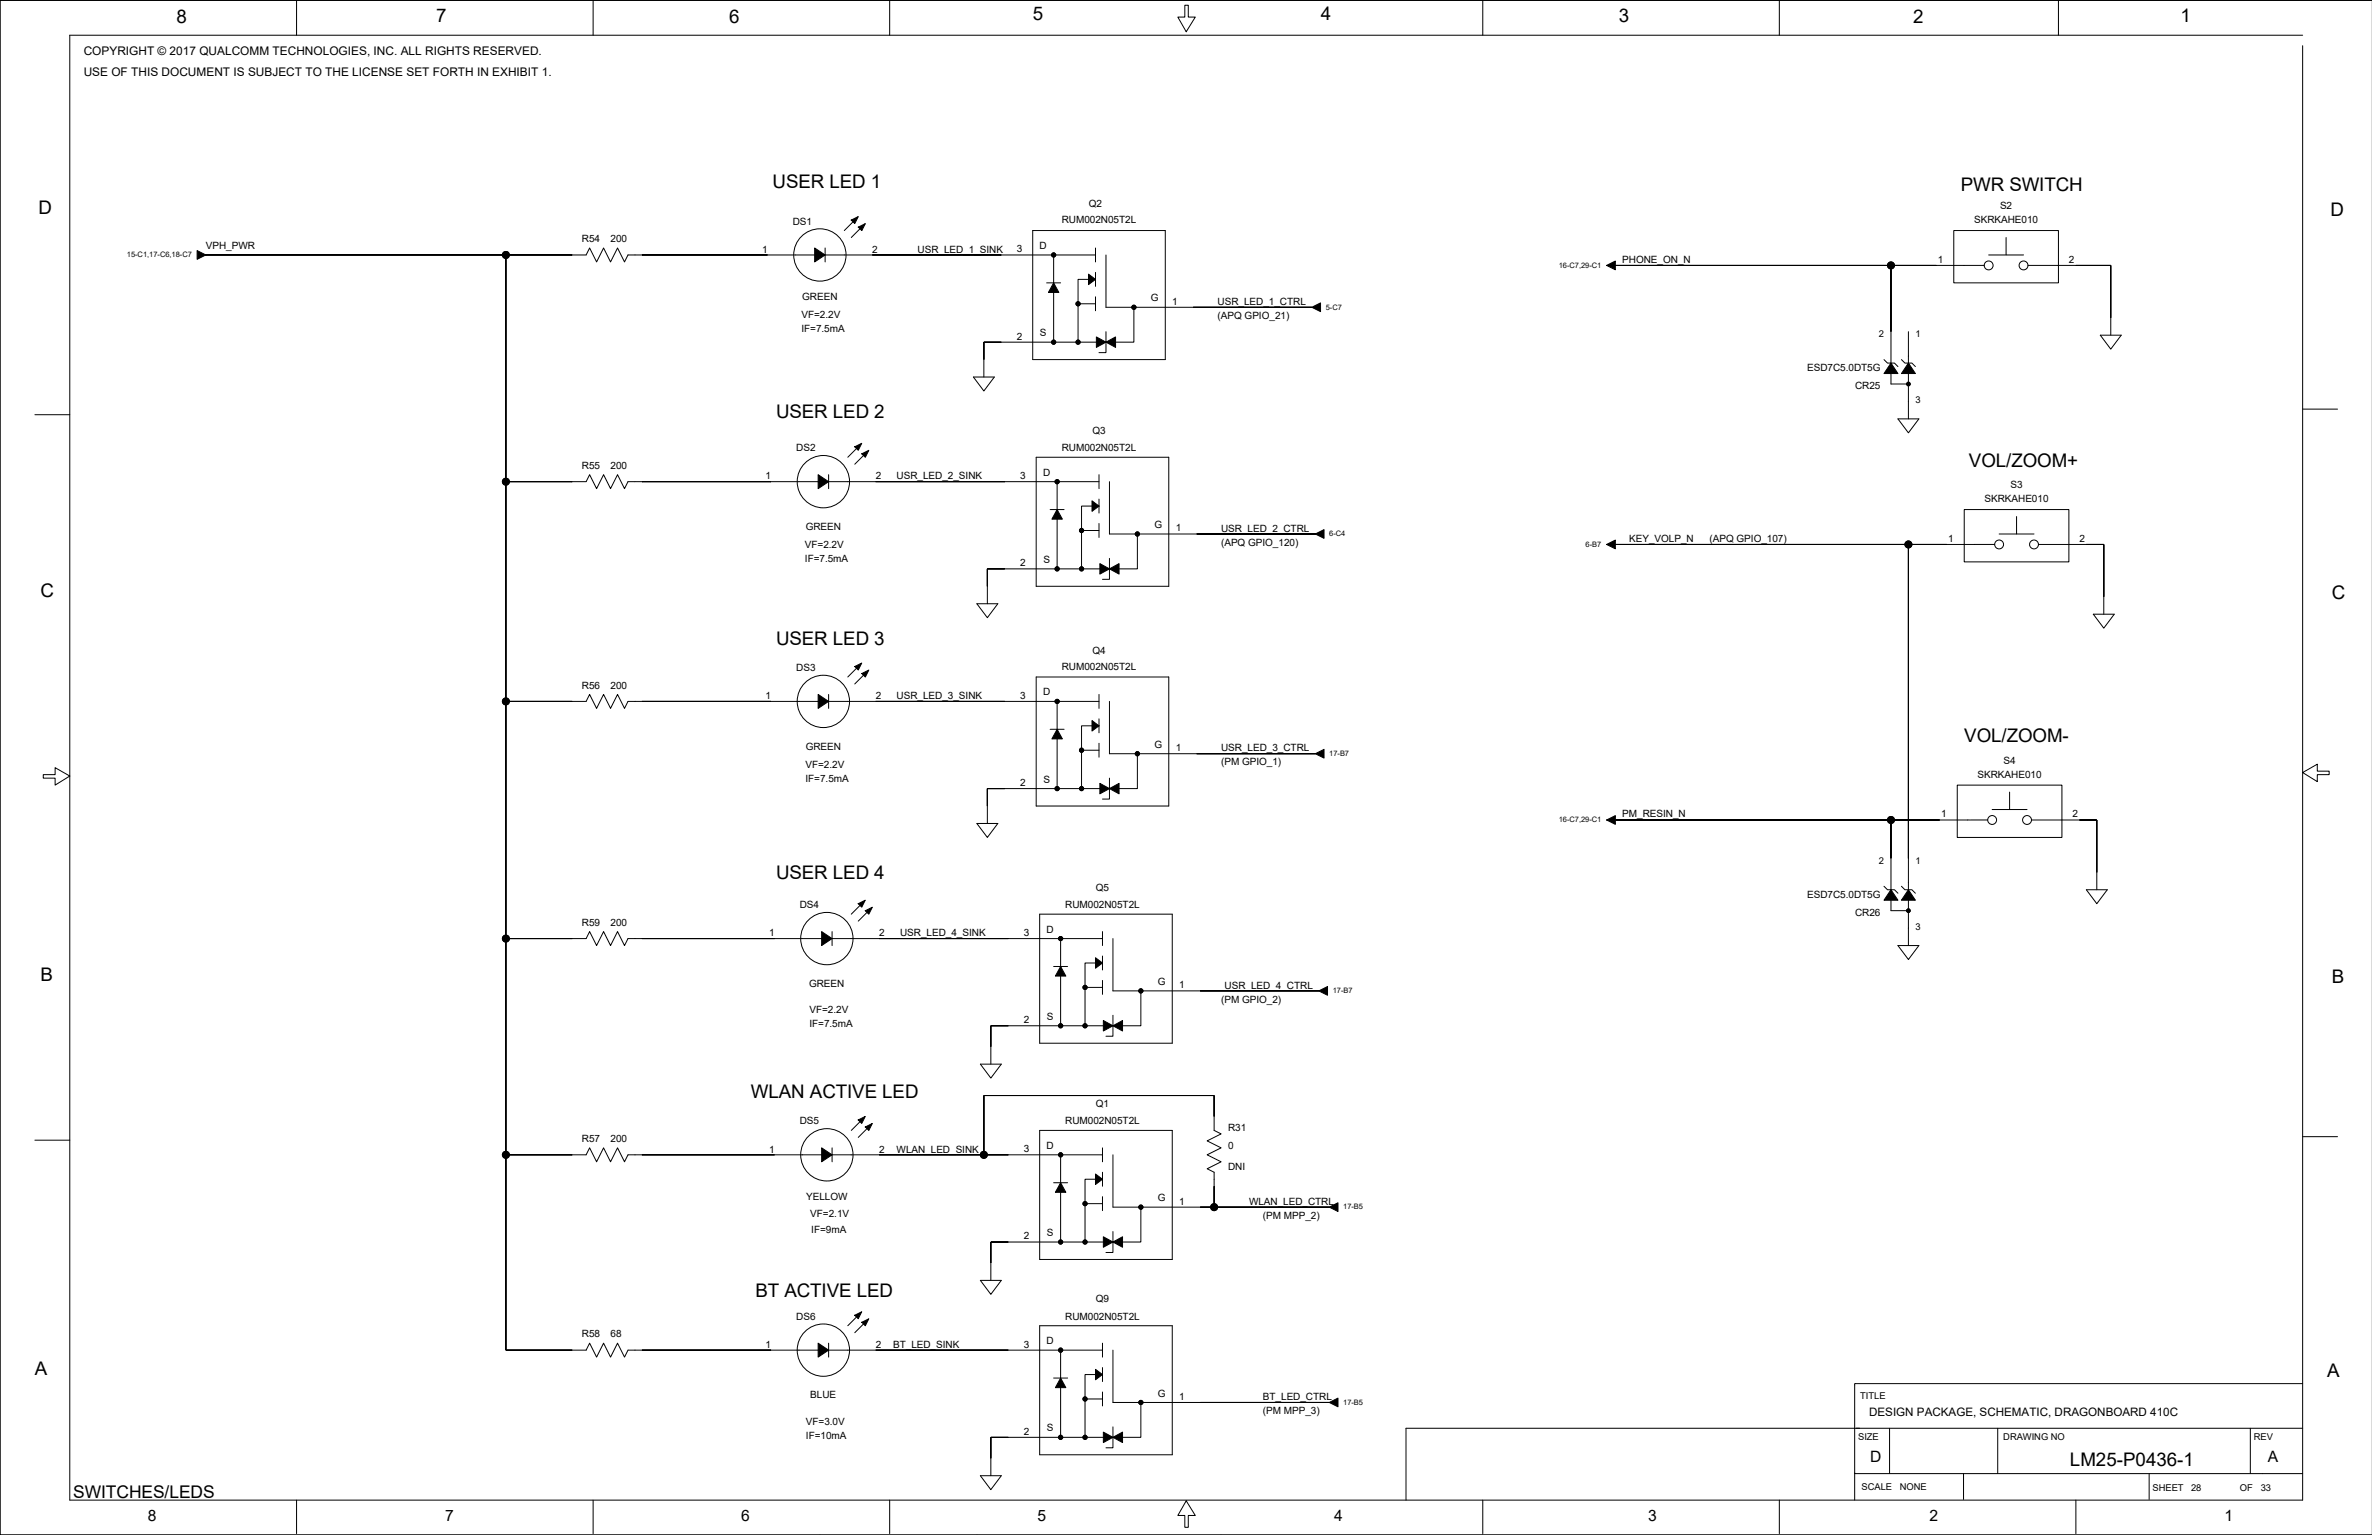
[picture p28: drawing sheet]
<svg xmlns="http://www.w3.org/2000/svg" width="863mm" height="559mm" viewBox="0 0 863 559" stroke-linecap="round" stroke-linejoin="round" font-family="sans-serif">
<defs><g id="words">
<g font-size="6.8">
<text x="64.2" y="8.2">8</text>
<text x="158.7" y="8">7</text>
<text x="265.4" y="8.2">6</text>
<text x="375.8" y="7.5">5</text>
<text x="480.7" y="7.5">4</text>
<text x="589.1" y="8">3</text>
<text x="696.3" y="8.2">2</text>
<text x="793.6" y="8">1</text>
<text x="281.2" y="68.4">USER LED 1</text>
<text x="713.6" y="69.7">PWR SWITCH</text>
<text x="14" y="77.8">D</text>
<text x="848.2" y="78.6">D</text>
<text x="282.4" y="152.2">USER LED 2</text>
<text x="716.6" y="170">VOL/ZOOM+</text>
<text x="14.7" y="217.5">C</text>
<text x="848.7" y="218.2">C</text>
<text x="282.4" y="234.8">USER LED 3</text>
<text x="714.9" y="270.3">VOL/ZOOM-</text>
<text x="282.4" y="319.8">USER LED 4</text>
<text x="14.7" y="357.1">B</text>
<text x="848.7" y="357.9">B</text>
<text x="273.3" y="399.8">WLAN ACTIVE LED</text>
<text x="275" y="472.2">BT ACTIVE LED</text>
<text x="12.7" y="500.6">A</text>
<text x="846.9" y="501.4">A</text>
<text x="753.3" y="533.8">LM25-P0436-1</text>
</g>
<text font-size="6.3" x="26.7" y="545.2">SWITCHES/LEDS</text>
<g font-size="5.7">
<text x="680.6" y="532.1">D</text>
<text x="825.3" y="532.1">A</text>
<text x="53.8" y="553.7">8</text>
<text x="162" y="553.7">7</text>
<text x="269.7" y="553.7">6</text>
<text x="377.6" y="553.7">5</text>
<text x="485.5" y="553.7">4</text>
<text x="599.8" y="553.7">3</text>
<text x="702.1" y="553.7">2</text>
<text x="809.6" y="553.7">1</text>
</g>
<g font-size="4.3">
<text x="30.5" y="20">COPYRIGHT © 2017 QUALCOMM TECHNOLOGIES, INC. ALL RIGHTS RESERVED.</text>
<text x="30.5" y="27.8">USE OF THIS DOCUMENT IS SUBJECT TO THE LICENSE SET FORTH IN EXHIBIT 1.</text>
</g>
<text font-size="4.2" x="680.2" y="515.5">DESIGN PACKAGE, SCHEMATIC, DRAGONBOARD 410C</text>
<g font-size="3.6">
<text x="396.3" y="75.4">Q2</text>
<text x="727.9" y="76.1">S2</text>
<text x="288.5" y="81.8">DS1</text>
<text x="386.4" y="81.2">RUM002N05T2L</text>
<text x="718.4" y="81.2">SKRKAHE010</text>
<text x="211.8" y="88.1">R54</text>
<text x="222.2" y="88.1">200</text>
<text x="74.9" y="90.7">VPH_PWR</text>
<text x="277.3" y="92">1</text>
<text x="317.4" y="92">2</text>
<text x="333.9" y="92">USR_LED_1_SINK</text>
<text x="370" y="91.9">3</text>
<text x="378.3" y="90.7">D</text>
<text x="590.4" y="95.7">PHONE_ON_N</text>
<text x="705.2" y="95.7">1</text>
<text x="752.9" y="95.7">2</text>
<text x="292" y="109.1">GREEN</text>
<text x="418.9" y="109.7">G</text>
<text x="426.6" y="110.9">1</text>
<text x="443.1" y="111">USR_LED_1_CTRL</text>
<text x="291.7" y="115.6">VF=2.2V</text>
<text x="443.1" y="116.1">(APQ GPIO_21)</text>
<text x="291.7" y="120.7">IF=7.5mA</text>
<text x="370" y="123.6">2</text>
<text x="378.4" y="122.4">S</text>
<text x="657.7" y="135.2">ESD7C5.0DT5G</text>
<text x="675.1" y="141.6">CR25</text>
<text x="397.5" y="158">Q3</text>
<text x="289.8" y="164.3">DS2</text>
<text x="386.4" y="164.3">RUM002N05T2L</text>
<text x="211.8" y="170.7">R55</text>
<text x="222.2" y="170.7">200</text>
<text x="379.6" y="173.2">D</text>
<text x="278.6" y="174.5">1</text>
<text x="318.7" y="174.5">2</text>
<text x="326.3" y="174.5">USR_LED_2_SINK</text>
<text x="371.3" y="174.4">3</text>
<text x="731.7" y="177.7">S3</text>
<text x="722.3" y="182.8">SKRKAHE010</text>
<text x="293.2" y="192.9">GREEN</text>
<text x="420.1" y="192.2">G</text>
<text x="427.9" y="193.4">1</text>
<text x="444.4" y="193.6">USR_LED_2_CTRL</text>
<text x="593" y="197.2">KEY_VOLP_N</text>
<text x="622.2" y="197.4">(APQ GPIO_107)</text>
<text x="709" y="197.2">1</text>
<text x="756.7" y="197.2">2</text>
<text x="292.9" y="199.6">VF=2.2V</text>
<text x="444.4" y="198.6">(APQ GPIO_120)</text>
<text x="292.9" y="204.7">IF=7.5mA</text>
<text x="371.3" y="206.1">2</text>
<text x="379.7" y="204.9">S</text>
<text x="397.5" y="237.9">Q4</text>
<text x="289.8" y="244.3">DS3</text>
<text x="386.4" y="243.7">RUM002N05T2L</text>
<text x="211.8" y="250.6">R56</text>
<text x="222.2" y="250.6">200</text>
<text x="278.6" y="254.5">1</text>
<text x="318.7" y="254.5">2</text>
<text x="326.3" y="254.5">USR_LED_3_SINK</text>
<text x="371.3" y="254.4">3</text>
<text x="379.6" y="253.2">D</text>
<text x="293.2" y="272.9">GREEN</text>
<text x="420.1" y="272.2">G</text>
<text x="427.9" y="273.4">1</text>
<text x="444.4" y="273.6">USR_LED_3_CTRL</text>
<text x="293.1" y="279.4">VF=2.2V</text>
<text x="444.4" y="278.6">(PM GPIO_1)</text>
<text x="729.1" y="278">S4</text>
<text x="293.1" y="284.5">IF=7.5mA</text>
<text x="371.3" y="286.1">2</text>
<text x="379.7" y="284.9">S</text>
<text x="719.7" y="283.1">SKRKAHE010</text>
<text x="590.4" y="297.6">PM_RESIN_N</text>
<text x="706.5" y="297.6">1</text>
<text x="754.2" y="297.6">2</text>
<text x="398.8" y="324.3">Q5</text>
<text x="657.7" y="327">ESD7C5.0DT5G</text>
<text x="291.1" y="330.6">DS4</text>
<text x="387.7" y="330.6">RUM002N05T2L</text>
<text x="675.1" y="333.3">CR26</text>
<text x="211.8" y="337">R59</text>
<text x="222.2" y="337">200</text>
<text x="279.9" y="340.9">1</text>
<text x="320" y="340.9">2</text>
<text x="327.6" y="340.9">USR_LED_4_SINK</text>
<text x="372.6" y="340.7">3</text>
<text x="380.9" y="339.5">D</text>
<text x="294.4" y="359.3">GREEN</text>
<text x="421.4" y="358.6">G</text>
<text x="429.2" y="359.8">1</text>
<text x="445.7" y="359.9">USR_LED_4_CTRL</text>
<text x="444.4" y="365">(PM GPIO_2)</text>
<text x="294.6" y="368.8">VF=2.2V</text>
<text x="381" y="371.3">S</text>
<text x="294.6" y="373.9">IF=7.5mA</text>
<text x="372.6" y="372.5">2</text>
<text x="398.8" y="403">Q1</text>
<text x="291.1" y="409.4">DS5</text>
<text x="387.7" y="409.4">RUM002N05T2L</text>
<text x="446.9" y="411.9">R31</text>
<text x="211.8" y="415.7">R57</text>
<text x="222.2" y="415.7">200</text>
<text x="279.9" y="419.6">1</text>
<text x="320" y="419.6">2</text>
<text x="326.3" y="419.6">WLAN_LED_SINK</text>
<text x="372.6" y="419.4">3</text>
<text x="380.9" y="418.2">D</text>
<text x="446.9" y="418.2">0</text>
<text x="446.9" y="425.9">DNI</text>
<text x="293.4" y="436.7">YELLOW</text>
<text x="421.4" y="437.3">G</text>
<text x="294.9" y="443.2">VF=2.1V</text>
<text x="429.2" y="438.5">1</text>
<text x="454.6" y="438.6">WLAN_LED_CTRL</text>
<text x="459.6" y="443.7">(PM MPP_2)</text>
<text x="295.3" y="449">IF=9mA</text>
<text x="381" y="450">S</text>
<text x="372.6" y="451.2">2</text>
<text x="398.8" y="474.1">Q9</text>
<text x="289.8" y="480.5">DS6</text>
<text x="387.7" y="480.5">RUM002N05T2L</text>
<text x="211.8" y="486.8">R58</text>
<text x="222.2" y="486.8">68</text>
<text x="278.6" y="490.7">1</text>
<text x="318.7" y="490.7">2</text>
<text x="325" y="490.7">BT_LED_SINK</text>
<text x="372.6" y="490.5">3</text>
<text x="380.9" y="489.4">D</text>
<text x="294.9" y="509.1">BLUE</text>
<text x="421.4" y="508.4">G</text>
<text x="429.2" y="509.6">1</text>
<text x="459.6" y="509.7">BT_LED_CTRL</text>
<text x="459.6" y="514.8">(PM MPP_3)</text>
<text x="293.3" y="518.6">VF=3.0V</text>
<text x="381" y="521.1">S</text>
<text x="293.3" y="523.7">IF=10mA</text>
<text x="372.6" y="522.3">2</text>
</g>
<g font-size="3.4">
<text x="683.8" y="122.7">2</text>
<text x="697.1" y="122.7">1</text>
<text x="697.1" y="146.9">3</text>
<text x="683.8" y="314.5">2</text>
<text x="697.1" y="314.5">1</text>
<text x="697.1" y="338.6">3</text>
<text x="677" y="509.3">TITLE</text>
<text x="676.2" y="524.3">SIZE</text>
<text x="729.1" y="524.3">DRAWING NO</text>
<text x="820.2" y="524.3">REV</text>
<text x="677.5" y="542.6">SCALE</text>
<text x="691.4" y="542.6">NONE</text>
<text x="783.4" y="542.8">SHEET</text>
<text x="797.4" y="542.8">28</text>
<text x="815.2" y="542.8">OF</text>
<text x="822.8" y="542.8">33</text>
</g>
<g font-size="2.7">
<text x="46.2" y="93.6">15-C1,17-C6,18-C7</text>
<text x="567.3" y="97.4">16-C7,29-C1</text>
<text x="482.5" y="112.7">5-C7</text>
<text x="483.8" y="195.2">6-C4</text>
<text x="577.1" y="199">6-B7</text>
<text x="483.8" y="275.2">17-B7</text>
<text x="567.3" y="299.3">16-C7,29-C1</text>
<text x="485" y="361.5">17-B7</text>
<text x="488.8" y="440.3">17-B5</text>
<text x="488.8" y="511.4">17-B5</text>
</g>
</g></defs>
<g fill="none" stroke="#000" stroke-width=".36">
<path d="M0 .1h863.3h-863.3v558.7zM107.9 .1v12.7M215.9 .1v12.7M323.8 .1v12.7M431.2 1.9h1.3v4.3h2.5l-3.3 5.4-3-5.4h2.5zM539.6 .1v12.7M647.6 .1v12.7M749.1 .1v12.7M838 12.8h-812.6v533.3h812.6v-529.5M74.9 92.8h138.4l1.3-2.5 2.5 5.1 2.6-5.1 2.5 5.1 2.5-5.1 2.6 5.1 1.2-2.6h68.6M74.9 92.8h.1M184.1 92.8v398.7h29.2l1.3-2.5 2.5 5 2.6-5 2.5 5 2.5-5 2.6 5 1.2-2.5h69.9"/>
<path d="M299.7 92.8h83.8M300.3 90.3v5.1M311.1 80.1l-3.8 3.8M313.6 82.7l-3.8 3.8M375.8 83.9h48.3v47h-48.3zM383.5 92.8h.1M398.7 90.3v5.1M398.7 99.2v5M398.7 92.8h-15.2v31.8M402.5 92.8v19.1h74.9M587.9 96.6h.1M688.2 96.6v38.1"/>
<path d="M711 83.9h38.1v19.1h-38.1zM722.1 96.6h-134.2M723.7 92.8h12.7M730.1 86.5v6.3M738 96.6h30.2v25.4M380.9 103h5.1M392.3 110.6h6.4M392.3 110.6h.1M398.7 108.1v5M398.7 101.7h-6.4v22.9M412.7 111.9v12.7h-29.2M412.7 111.9h.1"/>
<path d="M477.4 111.9h.1M354.2 137.3h7.7l-3.8 5zM383.5 124.6h-25.4v12.7M383.5 124.6h.1M392.3 124.6h.1M402.5 120.7v7.7h-2.5M685.6 130.9l1.3 1.3h2.6l1.2 1.2M688.2 136v3.8h6.3M692 130.9l1.3 1.3h2.5l1.3 1.2M694.5 120.7v31.8M764.4 122h7.6l-3.8 5.1zM12.7 151h12.7"/>
<path d="M690.7 152.5h7.6l-3.8 5.1zM694.5 146.1h.1M838 148.9h12.7M184.1 175.3h29.2l1.3-2.5 2.5 5.1 2.6-5.1 2.5 5.1 2.5-5.1 2.6 5.1 1.2-2.6h69.9M300.9 175.3h83.8M301.6 172.8v5.1M312.3 162.7l-3.8 3.8M314.9 165.2l-3.8 3.8M377.1 166.5h48.3v46.9h-48.3zM384.7 175.3h.1M400 172.8v5.1M400 175.3h-15.3v31.8"/>
<path d="M403.8 175.3v19.1h74.9M382.2 185.5h5.1M393.6 193.1h6.4M393.6 193.1h.1M400 181.7v5.1M400 190.6v5.1M400 184.2h-6.4v22.9M413.9 194.4v12.7h-29.2M413.9 194.4h.1M478.7 194.4h.1M587.9 198.2h.1M694.5 198.2v146"/>
<path d="M714.8 185.5h38.1v19.1h-38.1zM725.9 198.2h-138M727.5 194.4h12.7M733.9 188v6.4M741.9 198.2h23.7v25.4M355.5 219.8h7.6l-3.8 5.1zM384.7 207.1h-25.4v12.7M384.7 207.1h.1M393.6 207.1h.1M403.8 203.3v7.6h-2.6M761.8 223.6h7.6l-3.8 5.1zM184.1 255.3h29.2l1.3-2.5 2.5 5.1 2.6-5.1 2.5 5.1 2.5-5.1 2.6 5.1 1.2-2.6h69.9"/>
<path d="M300.9 255.3h83.8M301.6 252.8v5.1M312.3 242.6l-3.8 3.9M314.9 245.2l-3.8 3.8M377.1 246.5h48.3v46.9h-48.3zM384.7 255.3h.1M400 252.8v5.1M400 255.3h-15.3v31.8M403.8 255.3v19.1h74.9M382.2 265.5h5.1M393.6 273.1h6.4M393.6 273.1h.1"/>
<path d="M400 261.7v5.1M400 270.6v5.1M400 264.2h-6.4v22.9M413.9 274.4v12.7h-29.2M413.9 274.4h.1M478.7 274.4h.1M15.7 282h4.4v-2.5l5.3 3-5.3 3.3v-2.5h-4.4zM355.5 299.8h7.6l-3.8 5.1zM384.7 287.1h-25.4v12.7M384.7 287.1h.1M393.6 287.1h.1M403.8 283.3v7.6h-2.6"/>
<path d="M587.9 298.5h.1M688.2 298.5v27.9M712.3 285.8h38.1v19.1h-38.1zM723.4 298.5h-135.5M725 294.7h12.7M731.4 288.4v6.3M739.3 298.5h23.8v25.4M838 281.2l5.3-3v2.5h4.4v1.3h-4.4v2.5zM302.8 339.1v5.1M313.6 329l-3.8 3.8M316.2 331.5l-3.9 3.8M378.4 332.8h48.2v47h-48.2z"/>
<path d="M401.2 339.1v5.1M685.6 322.6l1.3 1.3h2.6l1.2 1.3M688.2 327.7v3.8h6.3M692 322.6l1.3 1.3h2.5l1.3 1.3M694.5 337.9h.1M759.3 323.9h7.6l-3.8 5.1zM184.1 341.7h29.2l1.3-2.6 2.5 5.1 2.6-5.1 2.5 5.1 2.5-5.1 2.6 5.1 1.2-2.5h71.2M302.2 341.7h83.8M383.5 351.8h5M386 341.7h.1M394.9 359.5h6.3M394.9 359.5h.1"/>
<path d="M401.2 348v5.1M401.2 356.9v5.1M401.2 350.6h-6.3v22.8M401.2 341.7h-15.2v31.7M405 341.7v19h75M690.7 344.2h7.6l-3.8 5.1zM386 373.4h-25.4v14M386 373.4h.1M394.9 373.4h.1M405 369.6v7.6h-2.5M415.2 360.7v12.7h-29.2M415.2 360.7h.1"/>
<path d="M480 360.7h.1M356.8 387.4h7.6l-3.8 5.1zM12.7 415.1h12.7M302.8 417.9v5M313.6 407.7l-3.8 3.8M316.2 410.2l-3.9 3.9M378.4 411.5h48.2v47h-48.2zM401.2 417.9v5M838 413.8h12.7M184.1 420.4h29.2l1.3-2.5 2.5 5 2.6-5 2.5 5 2.5-5 2.6 5 1.2-2.5h71.2M302.2 420.4h83.8M358.1 420.4v-21.6h83.8v12.7l2.5 1.3-5.1 2.5 5.1 2.6-5.1 2.5 5.1 2.5-5.1 2.6 2.6 1.2v12.7"/>
<path d="M383.5 430.6h5M386 420.4h.1M394.9 438.2h6.3M394.9 438.2h.1M401.2 426.7v5.1M401.2 435.6v5.1M401.2 429.3h-6.3v22.8M401.2 420.4h-15.2v31.7M405 420.4v19h78.8M415.2 439.4v12.7h-29.2M415.2 439.4h.1M483.8 439.4h.1"/>
<path d="M386 452.1h-25.4v14M386 452.1h.1M394.9 452.1h.1M405 448.3v7.7h-2.5M312.3 478.8l-3.8 3.8M356.8 466.1h7.6l-3.8 5.1zM300.9 491.5h85.1M301.6 489v5M314.9 481.3l-3.8 3.9M378.4 482.6h48.2v47h-48.2zM386 491.5h.1M401.2 489v5"/>
<path d="M401.2 497.9v5M401.2 491.5h-15.2v31.7M405 491.5v19.1h78.8M383.5 501.7h5M394.9 509.3h6.3M394.9 509.3h.1M401.2 506.7v5.1M401.2 500.4h-6.3v22.8M405 519.4v7.7h-2.5M415.2 510.6v12.6h-29.2M415.2 510.6h.1M483.8 510.6h.1"/>
<path d="M687.7 519.9v16.6M727 519.9v16.6M819 519.9v16.6M838 503.7h-163v42.4M838 519.9h-326.3v26.2M356.8 537.2h7.6l-3.8 5.1zM386 523.2h-25.4v14M386 523.2h.1M394.9 523.2h.1M675 536.5h163M714.6 536.5v9.3M782.1 536.5v9.3"/>
<path d="M0 558.8h863.3M107.9 546.1v12.2M215.9 546.1v12.2M298.4 558.8h.1M323.8 546.1v12.2M355.5 558.8h.1M431.7 546.4l3.3 5.3h-2.5v4.3h-1.3v-4.3h-2.5zM444.4 558.8h.1M539.6 546.1v12.2M539.6 558.8h.1M647.6 546.1v12.2M755.5 546.1v12.2"/>
<circle cx="184.1" cy="92.8" r="1.27"/>
<circle cx="298.4" cy="92.8" r="9.5"/>
<circle cx="383.5" cy="92.8" r=".76"/>
<circle cx="688.2" cy="96.6" r="1.27"/>
<circle cx="723.7" cy="96.6" r="1.62"/>
<circle cx="736.4" cy="96.6" r="1.62"/>
<circle cx="392.3" cy="110.6" r=".76"/>
<circle cx="412.7" cy="111.9" r=".76"/>
<circle cx="383.5" cy="124.6" r=".76"/>
<circle cx="392.3" cy="124.6" r=".76"/>
<circle cx="694.5" cy="139.8" r=".65"/>
<circle cx="184.1" cy="175.3" r="1.27"/>
<circle cx="299.7" cy="175.3" r="9.5"/>
<circle cx="384.7" cy="175.3" r=".76"/>
<circle cx="393.6" cy="193.1" r=".76"/>
<circle cx="413.9" cy="194.4" r=".76"/>
<circle cx="694.5" cy="198.2" r="1.27"/>
<circle cx="727.5" cy="198.2" r="1.62"/>
<circle cx="740.2" cy="198.2" r="1.62"/>
<circle cx="384.7" cy="207.1" r=".76"/>
<circle cx="393.6" cy="207.1" r=".76"/>
<circle cx="184.1" cy="255.3" r="1.27"/>
<circle cx="299.7" cy="255.3" r="9.5"/>
<circle cx="384.7" cy="255.3" r=".76"/>
<circle cx="393.6" cy="273.1" r=".76"/>
<circle cx="413.9" cy="274.4" r=".76"/>
<circle cx="384.7" cy="287.1" r=".76"/>
<circle cx="393.6" cy="287.1" r=".76"/>
<circle cx="688.2" cy="298.5" r="1.27"/>
<circle cx="725" cy="298.5" r="1.62"/>
<circle cx="737.7" cy="298.5" r="1.62"/>
<circle cx="694.5" cy="331.5" r=".65"/>
<circle cx="184.1" cy="341.7" r="1.27"/>
<circle cx="300.9" cy="341.7" r="9.5"/>
<circle cx="386" cy="341.7" r=".76"/>
<circle cx="394.9" cy="359.5" r=".76"/>
<circle cx="386" cy="373.4" r=".76"/>
<circle cx="394.9" cy="373.4" r=".76"/>
<circle cx="415.2" cy="360.7" r=".76"/>
<circle cx="184.1" cy="420.4" r="1.27"/>
<circle cx="300.9" cy="420.4" r="9.5"/>
<circle cx="358.1" cy="420.4" r="1.27"/>
<circle cx="386" cy="420.4" r=".76"/>
<circle cx="394.9" cy="438.2" r=".76"/>
<circle cx="415.2" cy="439.4" r=".76"/>
<circle cx="441.9" cy="439.4" r="1.27"/>
<circle cx="386" cy="452.1" r=".76"/>
<circle cx="394.9" cy="452.1" r=".76"/>
<circle cx="299.7" cy="491.5" r="9.5"/>
<circle cx="386" cy="491.5" r=".76"/>
<circle cx="394.9" cy="509.3" r=".76"/>
<circle cx="415.2" cy="510.6" r=".76"/>
<circle cx="386" cy="523.2" r=".76"/>
<circle cx="394.9" cy="523.2" r=".76"/>
</g>
<g fill="#000" stroke="#000" stroke-width=".36">
<path d="M71.7 91.2l3.2 1.6-3.2 1.6z" fill-rule="evenodd"/>
<path d="M74.9 92.8h109.2z" fill-rule="evenodd"/>
<path d="M184.1 92.8v82.5z" fill-rule="evenodd"/>
<path d="M184.1 92.8h24.1z" fill-rule="evenodd"/>
<path d="M233.6 92.8h45.7z" fill-rule="evenodd"/>
<path d="M296.5 90.3l3.8 2.5-3.8 2.6z" fill-rule="evenodd"/>
<path d="M309.8 80.1l2.5-1.3-1.2 2.6z" fill-rule="evenodd"/>
<path d="M312.3 82.7l2.6-1.3-1.2 2.5z" fill-rule="evenodd"/>
<path d="M317.4 92.8h47z" fill-rule="evenodd"/>
<path d="M584.7 96.6l3.2-1.6v3.2z" fill-rule="evenodd"/>
<path d="M688.2 96.6v24.1z" fill-rule="evenodd"/>
<path d="M587.9 96.6h100.3z" fill-rule="evenodd"/>
<path d="M688.2 96.6h16.5z" fill-rule="evenodd"/>
<path d="M768.2 96.6v19.1z" fill-rule="evenodd"/>
<path d="M755.5 96.6h12.7z" fill-rule="evenodd"/>
<path d="M383.5 103l1.9 3.5h-3.9z" fill-rule="evenodd"/>
<path d="M396.1 99.8l2.6 1.9-2.6 1.9z" fill-rule="evenodd"/>
<path d="M434.2 111.9h43.2z" fill-rule="evenodd"/>
<path d="M477.4 111.9l3.2-1.6v3.1z" fill-rule="evenodd"/>
<path d="M358.1 124.6v6.3z" fill-rule="evenodd"/>
<path d="M358.1 124.6h6.3z" fill-rule="evenodd"/>
<path d="M402.5 124.6l3.5-1.9v3.8z" fill-rule="evenodd"/>
<path d="M399 122.7l3.5 1.9-3.5 1.9z" fill-rule="evenodd"/>
<path d="M688.2 132.2l2.5 3.8h-5.1z" fill-rule="evenodd"/>
<path d="M694.5 132.2l2.6 3.8h-5.1z" fill-rule="evenodd"/>
<path d="M184.1 175.3v80z" fill-rule="evenodd"/>
<path d="M184.1 175.3h24.1z" fill-rule="evenodd"/>
<path d="M233.6 175.3h47z" fill-rule="evenodd"/>
<path d="M297.7 172.8l3.9 2.5-3.9 2.6z" fill-rule="evenodd"/>
<path d="M311 162.6l2.6-1.2-1.3 2.5z" fill-rule="evenodd"/>
<path d="M313.6 165.2l2.6-1.3-1.3 2.6z" fill-rule="evenodd"/>
<path d="M318.7 175.3h47z" fill-rule="evenodd"/>
<path d="M384.7 185.5l1.9 3.5h-3.8z" fill-rule="evenodd"/>
<path d="M397.4 182.3l2.6 1.9-2.6 1.9z" fill-rule="evenodd"/>
<path d="M435.5 194.4h43.2z" fill-rule="evenodd"/>
<path d="M478.7 194.4l3.2-1.6v3.2z" fill-rule="evenodd"/>
<path d="M584.7 198.2l3.2-1.6v3.2z" fill-rule="evenodd"/>
<path d="M694.5 198.2v114.3z" fill-rule="evenodd"/>
<path d="M587.9 198.2h106.6z" fill-rule="evenodd"/>
<path d="M694.5 198.2h14z" fill-rule="evenodd"/>
<path d="M759.3 198.2h6.3z" fill-rule="evenodd"/>
<path d="M765.6 198.2v19z" fill-rule="evenodd"/>
<path d="M359.3 207.1v6.3z" fill-rule="evenodd"/>
<path d="M359.3 207.1h6.4z" fill-rule="evenodd"/>
<path d="M403.8 207.1l3.5-1.9v3.8z" fill-rule="evenodd"/>
<path d="M400.3 205.2l3.5 1.9-3.5 1.9z" fill-rule="evenodd"/>
<path d="M184.1 255.3v86.4z" fill-rule="evenodd"/>
<path d="M184.1 255.3h24.1z" fill-rule="evenodd"/>
<path d="M233.6 255.3h47z" fill-rule="evenodd"/>
<path d="M297.7 252.8l3.9 2.5-3.9 2.6z" fill-rule="evenodd"/>
<path d="M311 242.6l2.6-1.2-1.3 2.5z" fill-rule="evenodd"/>
<path d="M313.6 245.2l2.6-1.3-1.3 2.6z" fill-rule="evenodd"/>
<path d="M318.7 255.3h47z" fill-rule="evenodd"/>
<path d="M384.7 265.5l1.9 3.5h-3.8z" fill-rule="evenodd"/>
<path d="M397.4 262.3l2.6 1.9-2.6 1.9z" fill-rule="evenodd"/>
<path d="M435.5 274.4h43.2z" fill-rule="evenodd"/>
<path d="M478.7 274.4l3.2-1.6v3.2z" fill-rule="evenodd"/>
<path d="M359.3 287.1v6.3z" fill-rule="evenodd"/>
<path d="M359.3 287.1h6.4z" fill-rule="evenodd"/>
<path d="M403.8 287.1l3.5-1.9v3.8z" fill-rule="evenodd"/>
<path d="M400.3 285.2l3.5 1.9-3.5 1.9z" fill-rule="evenodd"/>
<path d="M584.7 298.5l3.2-1.6v3.2z" fill-rule="evenodd"/>
<path d="M688.2 298.5v14z" fill-rule="evenodd"/>
<path d="M587.9 298.5h100.3z" fill-rule="evenodd"/>
<path d="M688.2 298.5h17.8z" fill-rule="evenodd"/>
<path d="M756.7 298.5h6.4z" fill-rule="evenodd"/>
<path d="M763.1 298.5v19.1z" fill-rule="evenodd"/>
<path d="M312.3 329l2.6-1.3-1.3 2.6z" fill-rule="evenodd"/>
<path d="M314.9 331.5l2.6-1.2-1.3 2.5z" fill-rule="evenodd"/>
<path d="M688.2 323.9l2.5 3.8h-5.1z" fill-rule="evenodd"/>
<path d="M694.5 323.9l2.6 3.8h-5.1z" fill-rule="evenodd"/>
<path d="M184.1 341.7v78.7z" fill-rule="evenodd"/>
<path d="M184.1 341.7h24.1z" fill-rule="evenodd"/>
<path d="M233.6 341.7h48.3z" fill-rule="evenodd"/>
<path d="M299 339.1l3.8 2.6-3.8 2.5z" fill-rule="evenodd"/>
<path d="M320 341.7h46.9z" fill-rule="evenodd"/>
<path d="M386 351.8l1.9 3.5h-3.8z" fill-rule="evenodd"/>
<path d="M398.7 348.7l2.5 1.9-2.5 1.9z" fill-rule="evenodd"/>
<path d="M360.6 373.4v7.6z" fill-rule="evenodd"/>
<path d="M360.6 373.4h6.3z" fill-rule="evenodd"/>
<path d="M405 373.4l3.5-1.9v3.8z" fill-rule="evenodd"/>
<path d="M401.5 371.5l3.5 1.9-3.5 1.9z" fill-rule="evenodd"/>
<path d="M436.8 360.7h43.2z" fill-rule="evenodd"/>
<path d="M480 360.7l3.1-1.6v3.2z" fill-rule="evenodd"/>
<path d="M358.1 398.8v21.6z" fill-rule="evenodd"/>
<path d="M358.1 398.8h83.8z" fill-rule="evenodd"/>
<path d="M441.9 398.8v7.6z" fill-rule="evenodd"/>
<path d="M312.3 407.7l2.6-1.3-1.3 2.6z" fill-rule="evenodd"/>
<path d="M314.9 410.2l2.6-1.2-1.3 2.5z" fill-rule="evenodd"/>
<path d="M184.1 420.4v71.1z" fill-rule="evenodd"/>
<path d="M184.1 420.4h24.1z" fill-rule="evenodd"/>
<path d="M233.6 420.4h48.3z" fill-rule="evenodd"/>
<path d="M299 417.9l3.8 2.5-3.8 2.5z" fill-rule="evenodd"/>
<path d="M320 420.4h38.1z" fill-rule="evenodd"/>
<path d="M358.1 420.4h8.8z" fill-rule="evenodd"/>
<path d="M386 430.6l1.9 3.5h-3.8z" fill-rule="evenodd"/>
<path d="M398.7 427.4l2.5 1.9-2.5 1.9z" fill-rule="evenodd"/>
<path d="M441.9 431.8v7.6z" fill-rule="evenodd"/>
<path d="M436.8 439.4h5.1z" fill-rule="evenodd"/>
<path d="M441.9 439.4h41.9z" fill-rule="evenodd"/>
<path d="M483.8 439.4l3.1-1.5v3.1z" fill-rule="evenodd"/>
<path d="M360.6 452.1v7.7z" fill-rule="evenodd"/>
<path d="M360.6 452.1h6.3z" fill-rule="evenodd"/>
<path d="M405 452.1l3.5-1.9v3.8z" fill-rule="evenodd"/>
<path d="M401.5 450.2l3.5 1.9-3.5 1.9z" fill-rule="evenodd"/>
<path d="M311 478.8l2.6-1.3-1.3 2.6z" fill-rule="evenodd"/>
<path d="M184.1 491.5h24.1z" fill-rule="evenodd"/>
<path d="M233.6 491.5h47z" fill-rule="evenodd"/>
<path d="M297.7 489l3.9 2.5-3.9 2.5z" fill-rule="evenodd"/>
<path d="M313.6 481.3l2.6-1.2-1.3 2.5z" fill-rule="evenodd"/>
<path d="M318.7 491.5h48.2z" fill-rule="evenodd"/>
<path d="M386 501.7l1.9 3.5h-3.8z" fill-rule="evenodd"/>
<path d="M398.7 498.5l2.5 1.9-2.5 1.9z" fill-rule="evenodd"/>
<path d="M436.8 510.6h47z" fill-rule="evenodd"/>
<path d="M483.8 510.6l3.1-1.6v3.1z" fill-rule="evenodd"/>
<path d="M360.6 523.2v7.7z" fill-rule="evenodd"/>
<path d="M360.6 523.2h6.3z" fill-rule="evenodd"/>
<path d="M405 523.2l3.5-1.9v3.9z" fill-rule="evenodd"/>
<path d="M401.5 521.3l3.5 1.9-3.5 2z" fill-rule="evenodd"/>
<circle cx="184.1" cy="92.8" r="1.27"/>
<circle cx="383.5" cy="92.8" r=".76"/>
<circle cx="688.2" cy="96.6" r="1.27"/>
<circle cx="392.3" cy="110.6" r=".76"/>
<circle cx="412.7" cy="111.9" r=".76"/>
<circle cx="383.5" cy="124.6" r=".76"/>
<circle cx="392.3" cy="124.6" r=".76"/>
<circle cx="694.5" cy="139.8" r=".65"/>
<circle cx="184.1" cy="175.3" r="1.27"/>
<circle cx="384.7" cy="175.3" r=".76"/>
<circle cx="393.6" cy="193.1" r=".76"/>
<circle cx="413.9" cy="194.4" r=".76"/>
<circle cx="694.5" cy="198.2" r="1.27"/>
<circle cx="384.7" cy="207.1" r=".76"/>
<circle cx="393.6" cy="207.1" r=".76"/>
<circle cx="184.1" cy="255.3" r="1.27"/>
<circle cx="384.7" cy="255.3" r=".76"/>
<circle cx="393.6" cy="273.1" r=".76"/>
<circle cx="413.9" cy="274.4" r=".76"/>
<circle cx="384.7" cy="287.1" r=".76"/>
<circle cx="393.6" cy="287.1" r=".76"/>
<circle cx="688.2" cy="298.5" r="1.27"/>
<circle cx="694.5" cy="331.5" r=".65"/>
<circle cx="184.1" cy="341.7" r="1.27"/>
<circle cx="386" cy="341.7" r=".76"/>
<circle cx="394.9" cy="359.5" r=".76"/>
<circle cx="386" cy="373.4" r=".76"/>
<circle cx="394.9" cy="373.4" r=".76"/>
<circle cx="415.2" cy="360.7" r=".76"/>
<circle cx="184.1" cy="420.4" r="1.27"/>
<circle cx="358.1" cy="420.4" r="1.27"/>
<circle cx="386" cy="420.4" r=".76"/>
<circle cx="394.9" cy="438.2" r=".76"/>
<circle cx="415.2" cy="439.4" r=".76"/>
<circle cx="441.9" cy="439.4" r="1.27"/>
<circle cx="386" cy="452.1" r=".76"/>
<circle cx="394.9" cy="452.1" r=".76"/>
<circle cx="386" cy="491.5" r=".76"/>
<circle cx="394.9" cy="509.3" r=".76"/>
<circle cx="415.2" cy="510.6" r=".76"/>
<circle cx="386" cy="523.2" r=".76"/>
<circle cx="394.9" cy="523.2" r=".76"/>
</g>
<use href="#words"/>
</svg>
